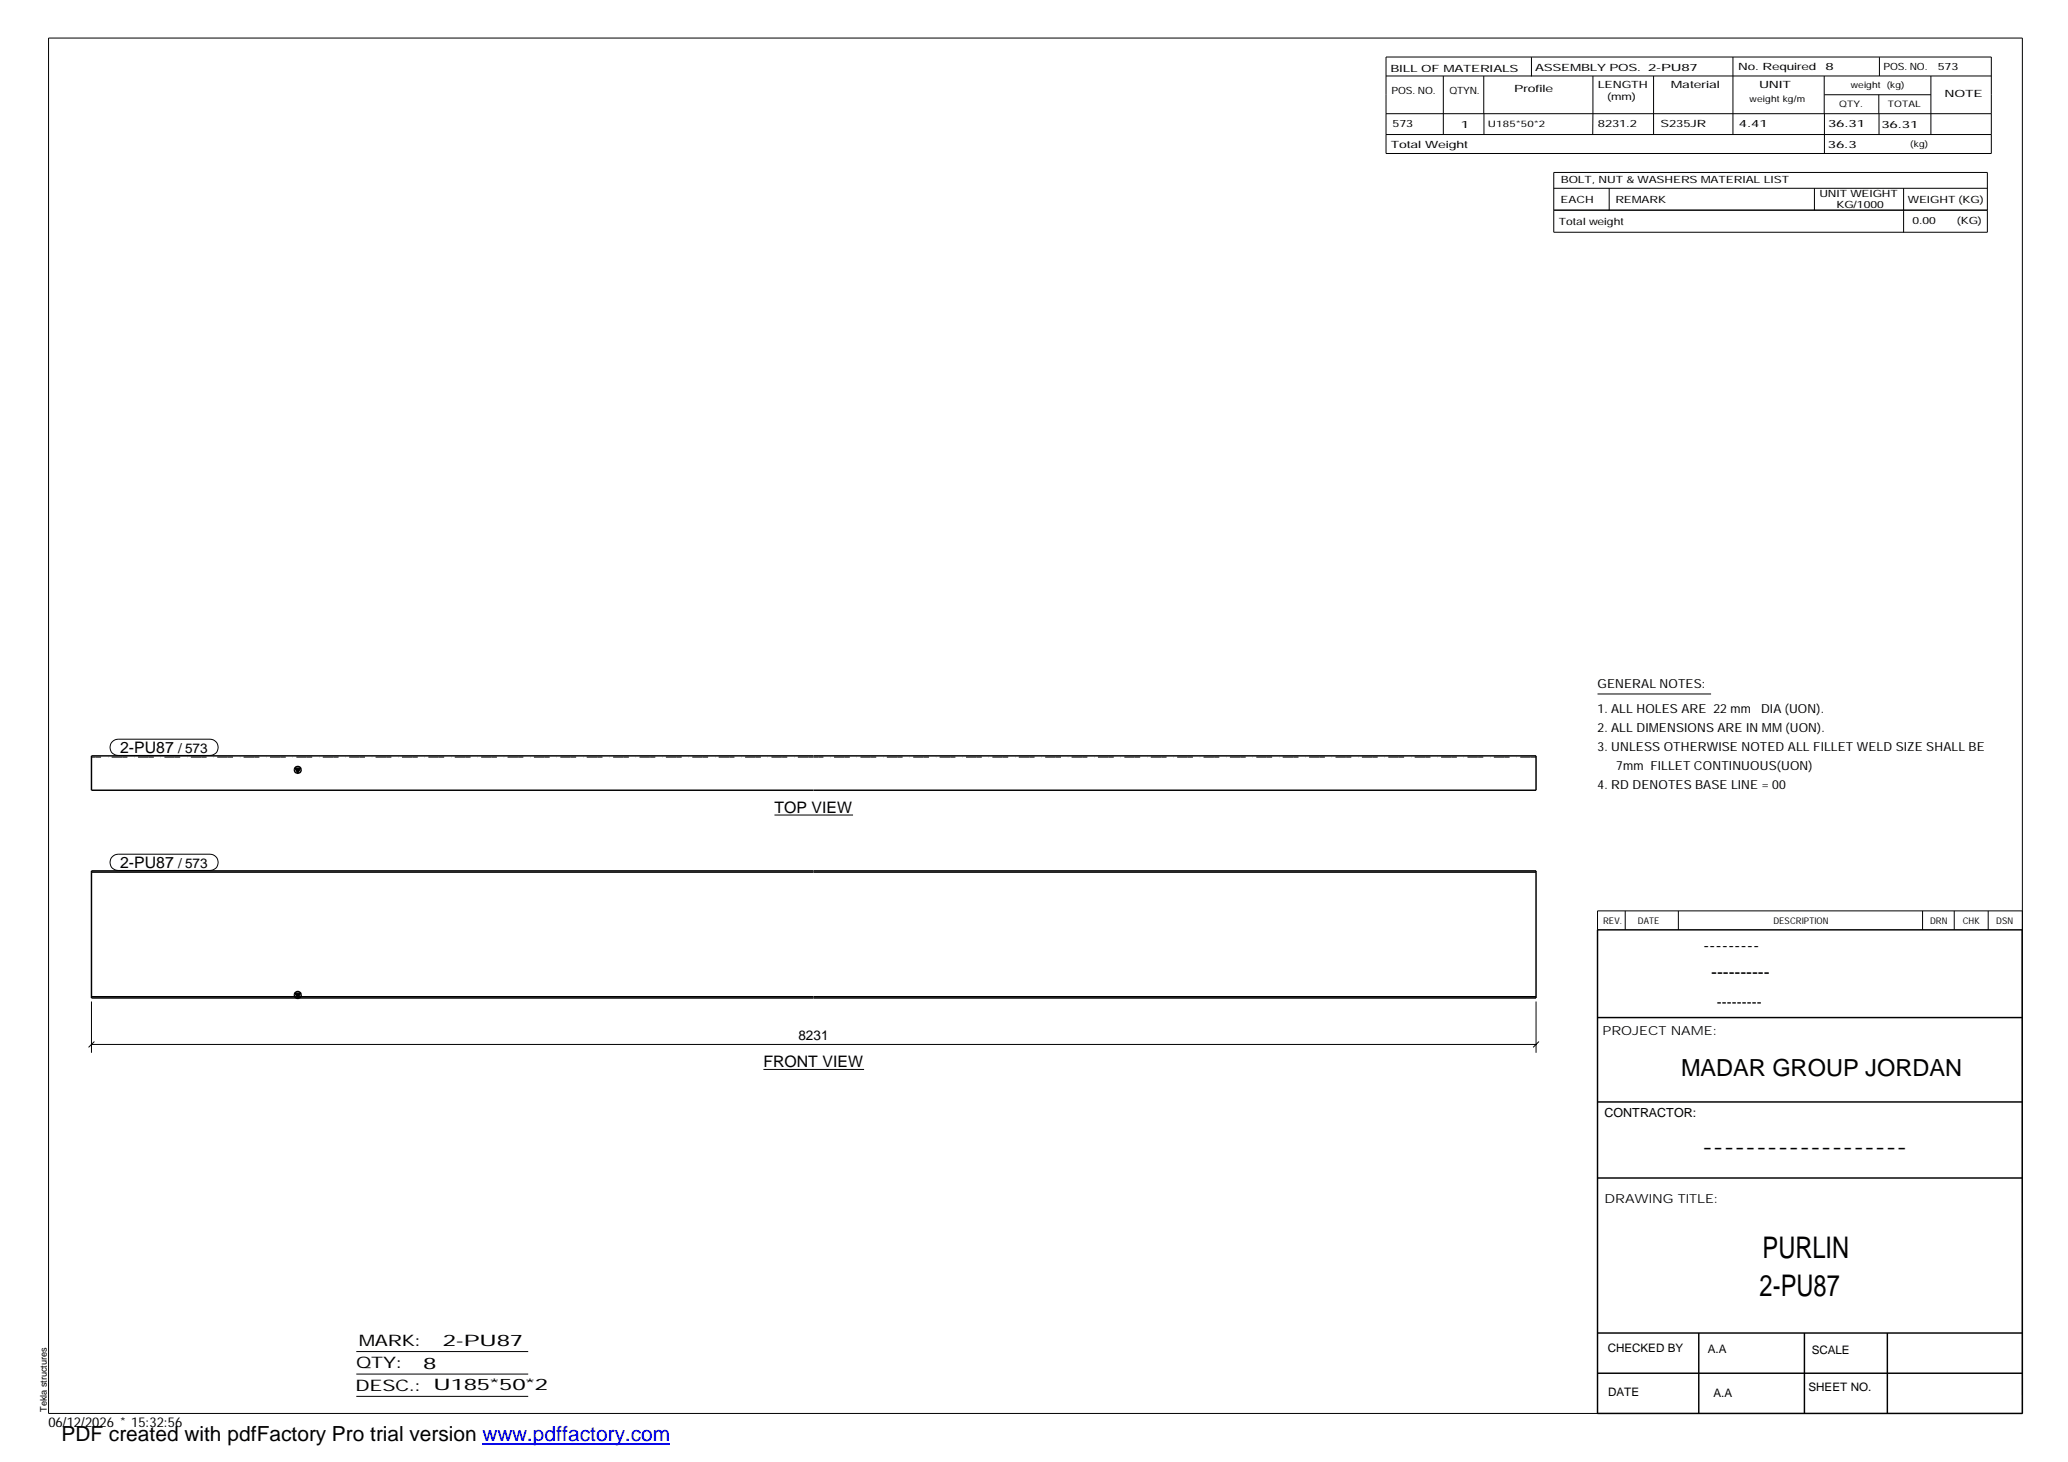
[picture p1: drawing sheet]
<svg xmlns="http://www.w3.org/2000/svg" width="420mm" height="297mm" viewBox="0 0 420 297" stroke-linecap="round" stroke-linejoin="round" font-family="sans-serif">
<defs><g id="words">
<g font-size="6.1">
<text x="358.1" y="255.5">PURLIN</text>
<text x="357.5" y="263.3">2-PU87</text>
</g>
<text font-size="4.8" x="341.5" y="218.6">MADAR GROUP JORDAN</text>
<text font-size="4.2" x="12.5" y="292.7">PDF created with pdfFactory Pro trial version www.pdffactory.com</text>
<g font-size="3.6">
<text x="346.1" y="193.2">---------</text>
<text x="347.7" y="198.6">----------</text>
<text x="345.8" y="234.2">-------------------</text>
</g>
<g font-size="3.2">
<text x="24.4" y="153.1">2-PU87</text>
<text x="157.4" y="165.1">TOP VIEW</text>
<text x="24.4" y="176.4">2-PU87</text>
<text x="155.1" y="216.7">FRONT VIEW</text>
<text x="72.9" y="273.5">MARK:</text>
<text x="90" y="273.5">2-PU87</text>
<text x="72.4" y="278">QTY:</text>
<text x="86" y="278.1">8</text>
<text x="72.2" y="282.6">DESC.:</text>
<text x="88.1" y="282.4">U185*50*2</text>
</g>
<text font-size="3" x="348.8" y="204.5">---------</text>
<g font-size="2.8">
<text x="36.2" y="153.1">/ 573</text>
<text x="36.2" y="176.4">/ 573</text>
<text x="162.2" y="211.3">8231</text>
<text x="9.8" y="290">06/12/2026 * 15:32:56</text>
</g>
<g font-size="2.5">
<text x="324.6" y="139.9">GENERAL NOTES:</text>
<text x="324.6" y="148.7">2. ALL DIMENSIONS ARE IN MM (UON).</text>
<text x="324.6" y="144.9">1. ALL HOLES ARE 22 mm</text>
<text x="357.8" y="144.9">DIA (UON).</text>
<text x="324.6" y="152.5">3. UNLESS OTHERWISE NOTED ALL FILLET WELD SIZE SHALL BE</text>
<text x="324.6" y="160.2">4. RD DENOTES BASE LINE = 00</text>
<text x="328.4" y="156.4">7mm FILLET CONTINUOUS(UON)</text>
<text x="325.6" y="210.3">PROJECT NAME:</text>
<text x="326" y="226.9">CONTRACTOR:</text>
<text x="326" y="244.4">DRAWING TITLE:</text>
</g>
<g font-size="2.4">
<text x="326.7" y="274.7">CHECKED BY</text>
<text x="347" y="275">A.A</text>
<text x="368.1" y="275.1">SCALE</text>
<text x="326.7" y="283.6">DATE</text>
<text x="348.1" y="283.9">A.A</text>
<text x="367.5" y="282.6">SHEET NO.</text>
</g>
<g font-size="2">
<text x="282.5" y="14.6">BILL OF MATERIALS</text>
<text x="311.9" y="14.4">ASSEMBLY POS.</text>
<text x="324.6" y="17.9">LENGTH</text>
<text x="334.9" y="14.4">2-PU87</text>
<text x="339.5" y="17.9">Material</text>
<text x="353.1" y="14.2">No. Required</text>
<text x="357.4" y="17.9">UNIT</text>
<text x="370.9" y="14.2">8</text>
<text x="382.7" y="14.2">POS. NO.</text>
<text x="393.7" y="14.3">573</text>
<text x="282.7" y="19.1">POS. NO.</text>
<text x="294.5" y="19">QTYN.</text>
<text x="307.6" y="18.7">Profile</text>
<text x="326.5" y="20.4">(mm)</text>
<text x="395.1" y="19.6">NOTE</text>
<text x="282.9" y="25.8">573</text>
<text x="296.8" y="26">1</text>
<text x="324.7" y="25.9">8231.2</text>
<text x="337.4" y="25.9">S235JR</text>
<text x="353.3" y="25.9">4.41</text>
<text x="371.4" y="25.9">36.31</text>
<text x="382.3" y="25.9">36.31</text>
<text x="282.6" y="30.1">Total Weight</text>
<text x="371.4" y="30">36.3</text>
<text x="317.1" y="41.3">EACH</text>
<text x="317.1" y="37.2">BOLT, NUT &amp; WASHERS MATERIAL LIST</text>
<text x="328.2" y="41.3">REMARK</text>
<text x="369.7" y="40.1">UNIT WEIGHT</text>
<text x="387.6" y="41.2">WEIGHT (KG)</text>
<text x="316.7" y="45.7">Total weight</text>
<text x="373.1" y="42.2">KG/1000</text>
<text x="388.6" y="45.6">0.00</text>
<text x="397.6" y="45.5">(KG)</text>
</g>
<g font-size="1.9">
<text x="325.7" y="187.8">REV.</text>
<text x="332.8" y="187.6">DATE</text>
<text x="360.3" y="187.7">DESCRIPTION</text>
<text x="392.1" y="187.6">DRN</text>
<text x="398.8" y="187.6">CHK</text>
<text x="405.6" y="187.7">DSN</text>
<text x="9.5" y="286.8" transform="rotate(-90 9.5 286.8)">Tekla structures</text>
</g>
<g font-size="1.8">
<text x="376" y="17.9">weight (kg)</text>
<text x="355.5" y="20.7">weight kg/m</text>
<text x="373.6" y="21.7">QTY.</text>
<text x="383.5" y="21.8">TOTAL</text>
<text x="302.3" y="25.9">U185*50*2</text>
<text x="388.1" y="29.8">(kg)</text>
</g>
</g></defs>
<g fill="none" stroke="#000" stroke-width=".3">
<path d="M18.6 153.6h293.5v7h-293.5zM59.9 156.1h1.1l-.5 .9zM18.6 176.9h293.5v25.9h-293.5zM18.6 177.2h293.5M324.6 188.9h86.2l.1 98.3h-86.3zM18.6 202.5h293.5M59.9 201.8h1.1l-.5 1zM324.6 206.7h86.3M324.6 239.3h86.3M324.6 223.9h86.3M324.6 270.8h86.3M324.6 279h86.3"/>
<path d="M345.1 270.8v16.4M366.6 270.8v16.4M383.5 270.8v16.4"/>
<circle cx="60.5" cy="156.4" r=".68"/>
<circle cx="60.5" cy="202.1" r=".68"/>
</g>
<path d="M59.9 156.1h1.1l-.5 .9zM59.9 201.8h1.1l-.5 1z" fill="#000"/>
<path d="M165.3 153.8h-146.7M312.1 153.8h-146.7" fill="none" stroke="#000" stroke-width=".2" stroke-dasharray="1.1 0 2.1 .7 0 1.4" stroke-linecap="butt"/>
<g fill="none" stroke="#000" stroke-width=".2">
<path d="M9.9 7.7h401v279.5h-401zM281.6 11.6h123v19.6h-123zM281.6 15.4h123M293.2 15.4v11.9M301.5 15.4v7.7M311.1 11.6v3.9M323.6 15.4v11.9M336 15.4v11.9M352.1 11.6v15.7M370.6 15.4v7.7M370.7 19.2h21.6M381.7 19.2v3.9"/>
<path d="M381.8 11.6v3.8M392.3 15.4v11.9M281.6 23.1h123M281.6 27.3h123M301.5 23.1v4.2M315.7 35h88.1v12.2h-88.1zM315.7 38.3h88.1M326.9 38.3v4.4M368.6 38.3v4.4M370.7 23.1v8.1M381.8 23.1v4.2M386.8 38.3v8.9"/>
<path d="M315.7 42.7h88.1M22.8 150.7l.6-.4 .6-.1h18.7a1.65 1.65 0 0 1 1.6 1.6 1.65 1.65 0 0 1-1.6 1.7h-18.7a1.65 1.65 0 0 1-1.5-1 1.65 1.65 0 0 1 .3-1.8zM324.6 141h23M22.8 174.1l.6-.4 .6-.1h18.7a1.65 1.65 0 0 1 1.6 1.6 1.65 1.65 0 0 1-1.6 1.7h-18.7a1.65 1.65 0 0 1-1.5-1 1.65 1.65 0 0 1 .3-1.8zM157.4 165.6h15.9M330.2 185.1v3.8M341 185.1v3.8M390.6 185.1v3.8M397 185.1v3.8M403.9 185.1v3.8M410.9 185.1h-86.3v3.8M18.6 212.2h293.5"/>
<path d="M18.6 203.5v10.4M19.2 211.6l-1.2 1.2M155.1 217.3h20.5M312.1 203.5v10.4M312.7 211.6l-1.2 1.2M72.4 274.6h34.9M72.4 279.2h34.9M72.4 283.7h34.9"/>
</g>
<path d="M98 293.3h38.2" fill="none" stroke="#00f" stroke-width=".3"/>
<use href="#words"/>
</svg>
